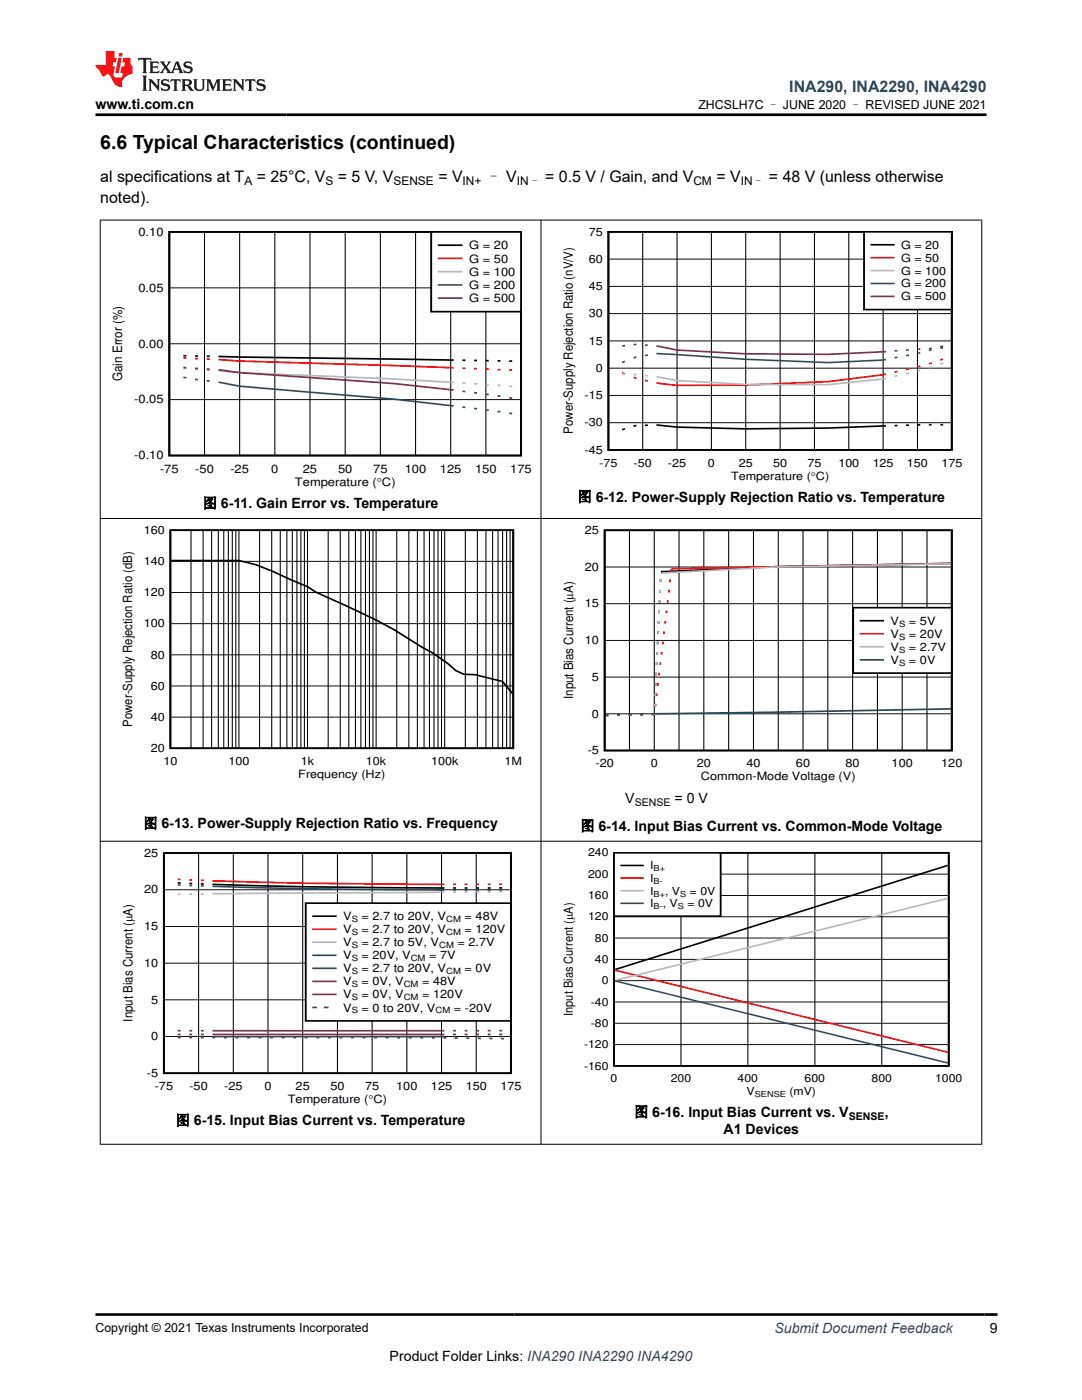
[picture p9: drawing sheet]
<svg xmlns="http://www.w3.org/2000/svg" width="216mm" height="279mm" viewBox="0 0 216 279" stroke-linecap="round" stroke-linejoin="round" font-family="sans-serif">
<defs><g id="words">
<text font-size="3.9" x="20" y="29.8">6.6 Typical Characteristics (continued)</text>
<text font-size="3.2" fill="#00f" x="157.5" y="18.3">INA290, INA2290, INA4290</text>
<g font-size="3.2">
<text x="20" y="40.5">noted).</text>
<text x="20" y="36.3">al specifications at T</text>
<text x="51.2" y="36.3">= 25°C, V</text>
<text x="67.4" y="36.3">= 5 V, V</text>
<text x="87.5" y="36.3">= V</text>
<text x="97" y="36.3">– V</text>
<text x="108.8" y="36.3">= 0.5 V / Gain, and V</text>
<text x="142.9" y="36.3">= V</text>
<text x="153.4" y="36.3">= 48 V (unless otherwise</text>
</g>
<g font-size="2.8">
<text x="19" y="21.7">www.ti.com.cn</text>
<text x="40.5" y="101.4">图 6-11. Gain Error vs. Temperature</text>
<text x="115.3" y="100.1">图 6-12. Power-Supply Rejection Ratio vs. Temperature</text>
<text x="124.8" y="160.3">V</text>
<text x="134.6" y="160.3">= 0 V</text>
<text x="28.6" y="165.3">图 6-13. Power-Supply Rejection Ratio vs. Frequency</text>
<text x="115.8" y="165.8">图 6-14. Input Bias Current vs. Common-Mode Voltage</text>
<text x="35.1" y="224.6">图 6-15. Input Bias Current vs. Temperature</text>
<text x="126.5" y="222.9">图 6-16. Input Bias Current vs. V</text>
<text x="144.4" y="226.3">A1 Devices</text>
<text x="176.5" y="222.9">,</text>
<text x="197.5" y="266.1">9</text>
<text x="77.8" y="271.7">Product Folder Links: INA290 INA2290 INA4290</text>
</g>
<text font-size="2.8" fill="#00f" x="154.5" y="266.1">Submit Document Feedback</text>
<text font-size="2.6" x="24.4" y="76" transform="rotate(-90 24.4 76)">Gain Error (%)</text>
<g font-size="2.5">
<text x="139.3" y="21.8">ZHCSLH7C – JUNE 2020 – REVISED JUNE 2021</text>
<text x="114.3" y="86.5" transform="rotate(-90 114.3 86.5)">Power-Supply Rejection Ratio (nV/V)</text>
<text x="114.4" y="139.5" transform="rotate(-90 114.4 139.5)">Input Bias Current (PA)</text>
<text x="26.4" y="145" transform="rotate(-90 26.4 145)">Power-Supply Rejection Ratio (dB)</text>
<text x="26.4" y="203.9" transform="rotate(-90 26.4 203.9)">Input Bias Current (PA)</text>
<text x="114.3" y="202.8" transform="rotate(-90 114.3 202.8)">Input Bias Current (PA)</text>
<text x="19" y="265.8">Copyright © 2021 Texas Instruments Incorporated</text>
</g>
<g font-size="2.4">
<text x="48.8" y="36.9">A</text>
<text x="64.9" y="36.9">S</text>
<text x="78.5" y="36.9">SENSE</text>
<text x="92.3" y="36.9">IN+</text>
<text x="103.1" y="36.9">IN–</text>
<text x="138.4" y="36.9">CM</text>
<text x="147.8" y="36.9">IN–</text>
</g>
<g font-size="2.3">
<text x="27.6" y="47">0.10</text>
<text x="117.5" y="47">75</text>
<text x="93.6" y="49.8">G = 20</text>
<text x="93.6" y="52.4">G = 50</text>
<text x="117.5" y="52.4">60</text>
<text x="179.8" y="49.6">G = 20</text>
<text x="179.8" y="52.2">G = 50</text>
<text x="27.6" y="58.2">0.05</text>
<text x="93.6" y="55">G = 100</text>
<text x="93.6" y="57.7">G = 200</text>
<text x="117.5" y="57.9">45</text>
<text x="179.8" y="54.8">G = 100</text>
<text x="179.8" y="57.4">G = 200</text>
<text x="179.8" y="60">G = 500</text>
<text x="93.6" y="60.3">G = 500</text>
<text x="117.5" y="63.3">30</text>
<text x="27.6" y="69.4">0.00</text>
<text x="117.5" y="68.8">15</text>
<text x="118.9" y="74.2">0</text>
<text x="26.8" y="80.5">-0.05</text>
<text x="116.7" y="79.7">-15</text>
<text x="116.7" y="85.1">-30</text>
<text x="26.8" y="91.7">-0.10</text>
<text x="31.9" y="94.3">-75</text>
<text x="38.9" y="94.3">-50</text>
<text x="46" y="94.3">-25</text>
<text x="54.1" y="94.3">0</text>
<text x="60.4" y="94.3">25</text>
<text x="67.5" y="94.3">50</text>
<text x="74.5" y="94.3">75</text>
<text x="80.8" y="94.3">100</text>
<text x="87.8" y="94.3">125</text>
<text x="94.8" y="94.3">150</text>
<text x="101.8" y="94.3">175</text>
<text x="116.7" y="90.5">-45</text>
<text x="119.6" y="93.1">-75</text>
<text x="126.4" y="93.1">-50</text>
<text x="133.3" y="93.1">-25</text>
<text x="141.3" y="93.1">0</text>
<text x="145.9" y="95.7">Temperature (qC)</text>
<text x="147.4" y="93.1">25</text>
<text x="154.3" y="93.1">50</text>
<text x="161.1" y="93.1">75</text>
<text x="167.3" y="93.1">100</text>
<text x="174.1" y="93.1">125</text>
<text x="181" y="93.1">150</text>
<text x="187.8" y="93.1">175</text>
<text x="58.9" y="97">Temperature (qC)</text>
<text x="28.7" y="106.6">160</text>
<text x="116.7" y="106.6">25</text>
<text x="28.7" y="112.8">140</text>
<text x="116.7" y="113.9">20</text>
<text x="28.7" y="119">120</text>
<text x="28.7" y="125.2">100</text>
<text x="116.7" y="121.2">15</text>
<text x="177.7" y="124.7">V</text>
<text x="181.4" y="124.7">= 5V</text>
<text x="30.1" y="131.4">80</text>
<text x="116.7" y="128.6">10</text>
<text x="177.7" y="127.3">V</text>
<text x="177.7" y="129.9">V</text>
<text x="181.4" y="127.3">= 20V</text>
<text x="181.4" y="129.9">= 2.7V</text>
<text x="30.1" y="137.6">60</text>
<text x="118.1" y="135.9">5</text>
<text x="177.7" y="132.5">V</text>
<text x="181.4" y="132.5">= 0V</text>
<text x="30.1" y="143.9">40</text>
<text x="118.1" y="143.2">0</text>
<text x="30.1" y="150.1">20</text>
<text x="32.6" y="152.6">10</text>
<text x="45.6" y="152.6">100</text>
<text x="59.5" y="155.2">Frequency (Hz)</text>
<text x="60" y="152.6">1k</text>
<text x="73" y="152.6">10k</text>
<text x="86" y="152.6">100k</text>
<text x="100.7" y="152.6">1M</text>
<text x="117.3" y="150.5">-5</text>
<text x="118.8" y="153.1">-20</text>
<text x="129.9" y="153.1">0</text>
<text x="139" y="153.1">20</text>
<text x="139.8" y="155.7">Common-Mode Voltage (V)</text>
<text x="148.9" y="153.1">40</text>
<text x="158.8" y="153.1">60</text>
<text x="168.7" y="153.1">80</text>
<text x="177.9" y="153.1">100</text>
<text x="187.8" y="153.1">120</text>
<text x="28.8" y="171">25</text>
<text x="28.8" y="178.3">20</text>
<text x="28.8" y="185.6">15</text>
<text x="68.5" y="183.7">V</text>
<text x="72.1" y="183.7">= 2.7 to 20V, V</text>
<text x="92.7" y="183.7">= 48V</text>
<text x="68.5" y="186.3">V</text>
<text x="68.5" y="188.9">V</text>
<text x="68.5" y="191.5">V</text>
<text x="72.1" y="186.3">= 2.7 to 20V, V</text>
<text x="72.1" y="188.9">= 2.7 to 5V, V</text>
<text x="72.1" y="191.5">= 20V, V</text>
<text x="85.6" y="191.5">= 7V</text>
<text x="91.3" y="188.9">= 2.7V</text>
<text x="92.7" y="186.3">= 120V</text>
<text x="28.8" y="193">10</text>
<text x="68.5" y="194.1">V</text>
<text x="68.5" y="196.7">V</text>
<text x="72.1" y="194.1">= 2.7 to 20V, V</text>
<text x="72.1" y="196.7">= 0V, V</text>
<text x="84.2" y="196.7">= 48V</text>
<text x="92.7" y="194.1">= 0V</text>
<text x="30.2" y="200.3">5</text>
<text x="68.5" y="199.3">V</text>
<text x="68.5" y="201.9">V</text>
<text x="72.1" y="199.3">= 0V, V</text>
<text x="72.1" y="201.9">= 0 to 20V, V</text>
<text x="84.2" y="199.3">= 120V</text>
<text x="90.6" y="201.9">= -20V</text>
<text x="30.2" y="207.6">0</text>
<text x="29.3" y="214.9">-5</text>
<text x="30.9" y="217.5">-75</text>
<text x="37.8" y="217.5">-50</text>
<text x="44.7" y="217.5">-25</text>
<text x="52.8" y="217.5">0</text>
<text x="57.4" y="220.1">Temperature (qC)</text>
<text x="59" y="217.5">25</text>
<text x="65.9" y="217.5">50</text>
<text x="72.8" y="217.5">75</text>
<text x="79.1" y="217.5">100</text>
<text x="86" y="217.5">125</text>
<text x="92.9" y="217.5">150</text>
<text x="99.8" y="217.5">175</text>
</g>
<g font-size="2.2">
<text x="117.4" y="170.9">240</text>
<text x="129.7" y="173.5">I</text>
<text x="117.4" y="179.4">160</text>
<text x="117.4" y="175.2">200</text>
<text x="129.7" y="176">I</text>
<text x="129.7" y="178.5">I</text>
<text x="132.7" y="178.5">, V</text>
<text x="137.6" y="178.5">= 0V</text>
<text x="117.4" y="183.7">120</text>
<text x="129.7" y="181.1">I</text>
<text x="132.2" y="181.1">, V</text>
<text x="137.2" y="181.1">= 0V</text>
<text x="118.7" y="187.9">80</text>
<text x="118.7" y="192.2">40</text>
<text x="120.1" y="196.4">0</text>
<text x="117.9" y="200.7">-40</text>
<text x="116.5" y="209.2">-120</text>
<text x="117.9" y="204.9">-80</text>
<text x="116.5" y="213.4">-160</text>
<text x="121.8" y="216">0</text>
<text x="133.8" y="216">200</text>
<text x="147.2" y="216">400</text>
<text x="160.6" y="216">600</text>
<text x="173.9" y="216">800</text>
<text x="186.6" y="216">1000</text>
<text x="149" y="218.5">V</text>
<text x="157.5" y="218.5">(mV)</text>
</g>
<g font-size="2.1">
<text x="126.6" y="160.9">SENSE</text>
<text x="169.4" y="223.5">SENSE</text>
</g>
<g font-size="1.7">
<text x="179.4" y="125.1">S</text>
<text x="179.4" y="127.7">S</text>
<text x="179.4" y="130.3">S</text>
<text x="179.4" y="132.9">S</text>
<text x="130.4" y="173.9">B+</text>
<text x="130.4" y="176.4">B-</text>
<text x="130.4" y="178.9">B+</text>
<text x="135.7" y="178.9">S</text>
<text x="70.2" y="184">S</text>
<text x="89" y="184">CM</text>
<text x="130.4" y="181.4">B-</text>
<text x="135.3" y="181.4">S</text>
<text x="70.2" y="186.6">S</text>
<text x="70.2" y="189.3">S</text>
<text x="70.2" y="191.9">S</text>
<text x="82" y="191.9">CM</text>
<text x="87.6" y="189.3">CM</text>
<text x="89" y="186.6">CM</text>
<text x="70.2" y="194.5">S</text>
<text x="70.2" y="197.1">S</text>
<text x="80.6" y="197.1">CM</text>
<text x="89" y="194.5">CM</text>
<text x="70.2" y="199.7">S</text>
<text x="70.2" y="202.3">S</text>
<text x="80.6" y="199.7">CM</text>
<text x="86.9" y="202.3">CM</text>
<text x="150.6" y="218.9">SENSE</text>
</g>
</g></defs>
<path d="M33.8 46.3h70.2v44.6h-70.2zM36.6 71h.6M38.9 71.1h.6M41.3 71.1h.5M43.6 71.1h.1M43.6 71.1l46.9 .8M92.3 71.9h.6M94.6 71.9h.6M96.9 72h.6M99.3 72h.6M101.6 72.1h.6" fill="none" stroke="#000" stroke-width=".36"/>
<path d="M33.8 57.4h70.2M40.8 46.3v44.6M47.8 46.3v44.6M54.8 46.3v44.6M61.9 46.3v44.6M68.9 46.3v44.6M75.9 46.3v44.6M82.9 46.3v44.6M89.9 46.3v44.6M97 46.3v44.6M33.8 79.8h70.2M33.8 68.6h70.2" fill="none" stroke="#000" stroke-width=".2"/>
<path d="M36.6 71.4h.6M38.9 71.5l.6 .1M41.3 71.7h.5M43.6 71.8h.1M43.6 71.8l4.2 .3 42.7 1.3M92.3 73.5h.6M94.6 73.6h.6M96.9 73.7h.6M99.3 73.7l.6 .1M101.6 73.9h.6" fill="none" stroke="#f00" stroke-width=".36"/>
<path d="M36.6 73.5l.6 .1M38.9 73.7h.6M41.3 73.9h.5M43.6 74h.1M43.6 74l4.2 .4a1282.4 1282.4 0 0 1 42.7 1.9M92.3 76.4l.6 .1M94.6 76.6h.6M96.9 76.7l.6 .1M99.3 76.9h.6M101.6 77.1h.6" fill="none" stroke="#b8b8b8" stroke-width=".36"/>
<path d="M36.6 75.3l.6 .1M38.9 75.7l.6 .1M41.3 76l.5 .1M43.6 76.3h.1M43.6 76.3l4.2 .8 30.9 2.6 11.8 1.3M92.3 81.2l.6 .1M94.6 81.5l.6 .1M96.9 81.8l.6 .1M99.3 82.1l.6 .1M101.6 82.5l.6 .1" fill="none" stroke="#295c75" stroke-width=".36"/>
<path d="M36.6 73.3l.6 .1M38.9 73.5l.6 .1M41.3 73.7h.5M43.6 73.8h.1M43.6 73.8l4.2 .6 30.9 2.2 11.8 1.3M92.3 78.1l.6 .1M94.6 78.4h.6M96.9 78.7h.6M99.3 79l.6 .1M101.6 79.4l.6 .1" fill="none" stroke="#68275f" stroke-width=".36"/>
<path d="M86 46.3h18v15.9h-18z" fill-rule="evenodd" fill="#fff"/>
<path d="M86 46.3h18v15.9h-18zM87.6 48.9h4.5" fill="none" stroke="#000" stroke-width=".36"/>
<path d="M87.6 51.6h4.5" fill="none" stroke="#f00" stroke-width=".36"/>
<path d="M87.6 54.2h4.5" fill="none" stroke="#b8b8b8" stroke-width=".36"/>
<path d="M87.6 56.9h4.5" fill="none" stroke="#295c75" stroke-width=".36"/>
<path d="M87.6 59.5h4.5" fill="none" stroke="#68275f" stroke-width=".36"/>
<path d="M121.4 46.3h68.5v43.5h-68.5zM124.7 85.6l-.6 .2M127 84.9l-.6 .2M129.3 84.9h-.6M131 84.8h.1M131 84.8l4.1 .4a472.7 472.7 0 0 0 41.7-.2M179.1 84.9h-.6M181.3 84.9h-.5M183.6 84.8h-.5M185.3 84.8h.6M187.6 84.8h.6" fill="none" stroke="#000" stroke-width=".35"/>
<g fill="none" stroke="#000" stroke-width=".2">
<path d="M121.4 57.2h68.5M121.4 51.7h68.5M128.2 46.3v43.5M135.1 46.3v43.5M142 46.3v43.5M148.8 46.3v43.5M155.7 46.3v43.5M162.5 46.3v43.5M169.4 46.3v43.5M176.2 46.3v43.5M183.1 46.3v43.5M121.4 78.9h68.5"/>
<path d="M121.4 73.5h68.5M121.4 68h68.5M121.4 62.6h68.5M121.4 84.4h68.5"/>
</g>
<path d="M124.1 74.4l.6 .2M126.4 75.3l.6 .2M128.7 75.9l.6 .1M131 76.4h.1M176.8 74.7l-11.5 1.5-16.5 .6-13.7 .1-4.1-.5M179.1 74.1l-.6 .2M181.3 73.6l-.5 .1M183.6 73.1l-.5 .1M185.9 72.4l-.6 .2M188.2 71.7l-.6 .2" fill="none" stroke="#f00" stroke-width=".35"/>
<path d="M124.1 74.7h.6M126.4 74.8h.6M128.7 75h.6M131 75.2h.1M131 75.2l4.1 .8 13.7 .7 16.5 .1 11.5-1.3M179.1 75l-.6 .1M181.3 74.5l-.5 .1M183.6 73.9l-.5 .2M185.9 73.2l-.6 .2M188.2 72.5l-.6 .2" fill="none" stroke="#b8b8b8" stroke-width=".35"/>
<path d="M124.7 72.1l-.6 .2M127 71.2l-.6 .2M129.3 70.9l-.6 .1M131 70.6h.1M131 70.6l17.8 1.1 16.5 .7 11.5-.7M179.1 71.3l-.6 .1M181.3 70.9l-.5 .1M183.6 70.4l-.5 .1M185.9 69.8l-.6 .2M188.2 69.1l-.6 .1" fill="none" stroke="#295c75" stroke-width=".35"/>
<path d="M124.7 69l-.6 .1M127 68.8h-.6M128.7 68.9h.6M131 69h.1M131 69l4.1 .9a272.3 272.3 0 0 0 41.7 .3M179.1 70h-.6M181.3 69.8l-.5 .1M183.6 69.7h-.5M185.9 69.5l-.6 .1M188.2 69.4l-.6 .1" fill="none" stroke="#68275f" stroke-width=".35"/>
<path d="M172.4 46.3h17.5v15.5h-17.5z" fill-rule="evenodd" fill="#fff"/>
<g fill="none" stroke="#000" stroke-width=".35">
<path d="M172.4 46.3h17.5v15.5h-17.5zM173.9 48.8h4.4M120.7 105.8h69.2v44h-69.2zM131.6 119.8v.5M131.7 117.7v.5M131.8 115.7v.5M189.7 112.4l-35.4 .7-22.4 1M130.8 138.4l-.1 .5M130.8 136.3v.5M130.9 134.3v.5M131 132.2v.5M131.1 130.1v.5"/>
<path d="M131.2 128.1v.5M131.3 126v.5M131.4 123.9v.5M131.5 121.9v.5M121.4 142.7l-.6 .1M123.7 142.7h-.6M126 142.7h-.6M128.3 142.6h-.6M130.6 142.5l-.5 .1M130.7 140.5l-.1 .5"/>
</g>
<g fill="none" stroke="#f00" stroke-width=".35">
<path d="M173.9 51.4h4.4M133.3 119.8l-.1 .5M133.5 117.7l-.1 .5M133.8 115.7l-.1 .5M134 113.6l-.1 .5M189.7 112.4l-55.7 1.1M131.1 138.4l-.1 .5M131.3 136.3l-.1 .5M131.5 134.3v.5M131.8 132.2l-.1 .5M132 130.1v.5M132.3 128.1l-.1 .5"/>
<path d="M132.5 126v.5M132.8 123.9l-.1 .5M133 121.9v.5M121.4 142.8h-.6M123.7 142.7h-.6M126 142.7h-.6M128.3 142.6h-.6M130.6 142.5l-.5 .1M130.8 140.5v.5"/>
</g>
<g fill="none" stroke="#b8b8b8" stroke-width=".35">
<path d="M173.9 54h4.4M131.6 119.8v.5M131.7 117.7v.5M131.8 115.7v.5M189.7 112.5l-35.4 .7-22.4 1.2M130.8 138.4l-.1 .5M130.9 136.3l-.1 .5M130.9 134.3v.5M131.1 132.2l-.1 .5M131.1 130.1v.5M131.2 128.1v.5M131.3 126v.5"/>
<path d="M131.4 123.9v.5M131.5 121.9v.5M121.4 142.8h-.6M123.7 142.7h-.6M126 142.7h-.6M128.3 142.6h-.6M130.6 142.5l-.5 .1M130.7 140.5l-.1 .5"/>
</g>
<path d="M173.9 56.6h4.4" fill="none" stroke="#295c75" stroke-width=".35"/>
<path d="M173.9 59.2h4.4" fill="none" stroke="#68275f" stroke-width=".35"/>
<path d="M34 105.8h68.4v43.5h-68.4zM34.2 111.9h13.5l3.4 .8 10.3 4.4 1.6 1.1 5.4 2.4a97.5 97.5 0 0 1 15.8 8.6l2.2 1.2 2.9 2 1.6 1.4 1.6 .8h2.3l5.5 1.4 1.9 2.4" fill="none" stroke="#000" stroke-width=".34"/>
<g fill="none" stroke="#000" stroke-width=".2">
<path d="M34 118.3h68.4M34 112h68.4M38.1 105.8v43.5M40.5 105.8v43.5M42.2 105.8v43.5M43.6 105.8v43.5M44.6 105.8v43.5M45.6 105.8v43.5M46.4 105.8v43.5M47.1 105.8v43.5M47.7 105.8v43.5M51.8 105.8v43.5"/>
<path d="M54.2 105.8v43.5M55.9 105.8v43.5M57.2 105.8v43.5M58.3 105.8v43.5M59.2 105.8v43.5M60 105.8v43.5M60.7 105.8v43.5M61.4 105.8v43.5M65.5 105.8v43.5M67.9 105.8v43.5M69.6 105.8v43.5M70.9 105.8v43.5"/>
<path d="M72 105.8v43.5M72.9 105.8v43.5M73.7 105.8v43.5M74.4 105.8v43.5M75 105.8v43.5M79.2 105.8v43.5M81.6 105.8v43.5M83.3 105.8v43.5M84.6 105.8v43.5M85.7 105.8v43.5M86.6 105.8v43.5M87.4 105.8v43.5"/>
<path d="M88.1 105.8v43.5M88.7 105.8v43.5M92.8 105.8v43.5M95.3 105.8v43.5M97 105.8v43.5M98.3 105.8v43.5M99.4 105.8v43.5M100.3 105.8v43.5M101.1 105.8v43.5M101.8 105.8v43.5M120.7 113.2h69.2M125.6 105.8v44"/>
<path d="M130.6 105.8v44M135.5 105.8v44M140.4 105.8v44M145.4 105.8v44M150.3 105.8v44M155.3 105.8v44M160.2 105.8v44M165.2 105.8v44M170.1 105.8v44M175.1 105.8v44M180 105.8v44M185 105.8v44"/>
<path d="M34 136.9h68.4M34 130.7h68.4M34 124.5h68.4M120.7 135.1h69.2M120.7 127.8h69.2M120.7 120.5h69.2M34 143.1h68.4M120.7 142.5h69.2"/>
</g>
<path d="M121.4 142.7l-.6 .1M123.7 142.7h-.6M126 142.6h-.6M128.3 142.5h-.6M189.7 141.5l-59.6 1" fill="none" stroke="#105465" stroke-width=".35"/>
<path d="M170.2 121.3h19.7v13h-19.7z" fill-rule="evenodd" fill="#fff"/>
<g fill="none" stroke="#000" stroke-width=".35">
<path d="M170.2 121.3h19.7v13h-19.7zM171.7 123.9h4.5M32.7 170.2h69.3v44h-69.3zM35.5 176.2h.5M37.8 176.3h.6M40.1 176.4h.6M42.4 176.5h.1M42.4 176.5a1305.6 1305.6 0 0 0 46.3 .7M90.4 177.2h.6M92.7 177.2h.6M95 177.2h.6M97.3 177.2h.6"/>
<path d="M99.6 177.2h.6"/>
</g>
<path d="M171.7 126.5h4.5M35.5 175.5h.5M37.8 175.6h.6M40.1 175.7h.6M42.4 175.8h.1M42.4 175.8a1272.3 1272.3 0 0 0 46.3 .7M90.4 176.5h.6M92.7 176.5h.6M95 176.5h.6M97.3 176.5h.6M100.2 176.5h-.6" fill="none" stroke="#f00" stroke-width=".35"/>
<path d="M171.7 129.1h4.5M36 178.5h-.5M38.4 178.4h-.6M40.7 178.4h-.6M42.4 178.4h.1M88.7 178.1l-46.3 .3M90.4 178h.6M93.3 178h-.6M95.6 178h-.6M97.9 178h-.6M99.6 177.9h.6" fill="none" stroke="#b8b8b8" stroke-width=".35"/>
<path d="M171.7 131.7h4.5" fill="none" stroke="#105465" stroke-width=".35"/>
<g fill="none" stroke="#000" stroke-width=".2">
<path d="M32.7 177.6h69.3M39.6 170.2v44M46.6 170.2v44M53.5 170.2v44M60.4 170.2v44M67.3 170.2v44M74.3 170.2v44M81.2 170.2v44M88.1 170.2v44M95 170.2v44M32.7 199.5h69.3M32.7 192.2h69.3"/>
<path d="M32.7 184.9h69.3M32.7 206.9h69.3"/>
</g>
<path d="M35.5 176.6h.5M37.8 176.7h.6M40.1 176.8h.6M42.4 176.9h.1M42.4 176.9a1316.4 1316.4 0 0 0 46.3 .7M90.4 177.6h.6M92.7 177.6h.6M95 177.6h.6M97.3 177.6h.6M99.6 177.6h.6" fill="none" stroke="#295c75" stroke-width=".35"/>
<path d="M35.5 206.9h.5M37.8 206.9h.6M40.1 206.9h.6M42.4 206.9h.1M42.4 206.9h46.3M90.4 206.9h.6M92.7 206.9h.6M95 206.9h.6M97.3 206.9h.6M99.6 206.9h.6" fill="none" stroke="#286b48" stroke-width=".35"/>
<path d="M35.5 206.4h.5M37.8 206.4h.6M40.1 206.4h.6M42.4 206.4h.1M42.4 206.4h46.3M90.4 206.4h.6M92.7 206.4h.6M95 206.4h.6M97.3 206.4h.6M99.6 206.4h.6" fill="none" stroke="#9d3939" stroke-width=".35"/>
<path d="M35.5 205.7h.5M37.8 205.7h.6M40.1 205.7h.6M42.4 205.7h.1M42.4 205.7h46.3M90.4 205.7h.6M92.7 205.7h.6M95 205.7h.6M97.3 205.7h.6M100.2 205.7h-.6" fill="none" stroke="#68275f" stroke-width=".35"/>
<g fill="none" stroke="#6b5028" stroke-width=".35">
<path d="M35.5 207.1h.5M37.8 207.1h.6M40.1 207.1h.6M42.4 207.1h.6M44.7 207.1h.6M47 207.1h.6M49.3 207.1h.6M51.6 207.1h.6M53.9 207.1h.6M56.2 207.1h.6M58.5 207.1h.6M60.8 207.1h.6"/>
<path d="M63.1 207.1h.6M65.4 207.1h.6M67.7 207.1h.6M70 207.1h.6M72.3 207.1h.6M74.6 207.1h.6M77 207.1h.5M79.3 207.1h.5M81.6 207.1h.5M83.9 207.1h.5M86.2 207.1h.5M88.5 207.1h.5"/>
<path d="M90.8 207.2h.6M93.1 207.2h.6M95.4 207.2h.6M97.7 207.3h.6M100 207.3h.6"/>
</g>
<path d="M61 180.2h41v23.5h-41z" fill-rule="evenodd" fill="#fff"/>
<path d="M61 180.2h41v23.5h-41zM62.5 182.8h4.5" fill="none" stroke="#000" stroke-width=".35"/>
<path d="M62.5 185.4h4.5" fill="none" stroke="#f00" stroke-width=".35"/>
<path d="M62.5 188h4.5" fill="none" stroke="#b8b8b8" stroke-width=".35"/>
<path d="M62.5 190.7h4.5" fill="none" stroke="#295c75" stroke-width=".35"/>
<path d="M62.5 193.3h4.5" fill="none" stroke="#286b48" stroke-width=".35"/>
<path d="M62.5 195.9h4.5" fill="none" stroke="#9d3939" stroke-width=".35"/>
<path d="M62.5 198.5h4.5" fill="none" stroke="#68275f" stroke-width=".35"/>
<path d="M62.5 201.1h.6M64.8 201.1h.6" fill="none" stroke="#6b5028" stroke-width=".35"/>
<path d="M122.5 170.2h66.8v42.5h-66.8zM189.1 172.7l-66.4 20.8" fill="none" stroke="#000" stroke-width=".34"/>
<g fill="none" stroke="#000" stroke-width=".2">
<path d="M122.5 178.7h66.8M122.5 174.5h66.8M135.9 170.2v42.5M149.2 170.2v42.5M162.6 170.2v42.5M176 170.2v42.5M122.5 200h66.8M122.5 195.7h66.8M122.5 191.5h66.8M122.5 187.2h66.8M122.5 183h66.8M122.5 208.5h66.8"/>
<path d="M122.5 204.2h66.8"/>
</g>
<path d="M122.7 193.6l66.4 16.4" fill="none" stroke="#f00" stroke-width=".34"/>
<path d="M189.1 179.3l-66.4 16.4" fill="none" stroke="#b8b8b8" stroke-width=".34"/>
<path d="M122.7 195.8l66.4 16.3" fill="none" stroke="#295c75" stroke-width=".34"/>
<path d="M122.5 170.2h21.3v12.6h-21.3z" fill-rule="evenodd" fill="#fff"/>
<path d="M122.5 170.2h21.3v12.6h-21.3zM124 172.7h4.3" fill="none" stroke="#000" stroke-width=".34"/>
<path d="M124 175.2h4.3" fill="none" stroke="#f00" stroke-width=".34"/>
<path d="M124 177.8h4.3" fill="none" stroke="#b8b8b8" stroke-width=".34"/>
<path d="M124 180.3h4.3" fill="none" stroke="#295c75" stroke-width=".34"/>
<path d="M19.9 43.9h176.1M20 43.9v184.5M107.9 43.9v184.5M195.9 43.9v184.5M19.9 103.5h176.1M19.9 167.9h176.1M19.9 228.4h176.1" fill="none" stroke="#000" stroke-width=".2"/>
<path d="M27.7 11.6l-.2 .5 .5-.2h.6v.1v2.2l-.2 .4h1l-.2-.4v-2.2v-.1h.5l.5 .2-.1-.5zM29.8 12.3l.2 .4v1.5l-.2 .4h1.9l.1-.6a1.08 1.08 0 0 1-1.3 .2v-.7h.6l.4 .2v-.7l-.4 .2h-.6v-.5l.2-.2a1 1 0 0 1 1 .3l-.1-.5zM31.8 12.3l1 1.1-1 1.2h.9l-.2-.2 .4-.8 .5 .8-.2 .2h1.6l-.2-.2 .1-.5h1l.1 .5-.1 .2h.9l-.2-.3-.8-2h-.5l-1 2.2-.8-1.1 .9-1.1h-.8l.2 .2-.5 .6-.3-.6 .1-.2zM35.2 12.7l.4 1h-.8zM36.8 12.4a.65 .65 0 0 0-.2 .7 .65 .65 0 0 0 .6 .5l.7 .1 .1 .3a.79 .79 0 0 1-.7 .4 .79 .79 0 0 1-.7-.5l.1 .7 .2-.1a.93 .93 0 0 0 1.1 .1 .93 .93 0 0 0 .4-1 1.46 1.46 0 0 0-1.2-.6l-.1-.3a1.09 1.09 0 0 1 1.2 .2l-.2-.6-.1 .1-.6-.2zM28.4 15.1l.2 .4v2.2l-.2 .4h1l-.2-.4v-2.2l.2-.4zM29.6 15.8l.2 .4v1.5l-.2 .4h.8l-.3-.4v-1.3l1.7 1.8v-2l.2-.4h-.8l.2 .2 .1 1.1-1.2-1.3zM32.3 15.9a.65 .65 0 0 0-.2 .8 .65 .65 0 0 0 .7 .4l.6 .2 .1 .2a.79 .79 0 0 1-.7 .4 .79 .79 0 0 1-.7-.5l.1 .7 .2-.1a.93 .93 0 0 0 1.1 .1 .93 .93 0 0 0 .4-.9 1.46 1.46 0 0 0-1.2-.6l-.1-.4a1.09 1.09 0 0 1 1.2 .2l-.2-.6-.1 .1-.6-.1zM34.1 15.8l-.1 .6a.63 .63 0 0 1 .7-.3l.1 1.6-.3 .4h1l-.2-.4v-1.6a.66 .66 0 0 1 .8 .3l-.1-.6zM36.2 15.8l.2 .4v1.5l-.2 .4h.9l-.2-.2v-.7h.5l.1 .2a.79 .79 0 0 0 1.2 .6l-1-.9a.61 .61 0 0 0 .6-.6 .61 .61 0 0 0-.5-.7zM36.9 16.1h.2a.47 .47 0 0 1 .5 .1 .47 .47 0 0 1 .1 .5l-.2 .1-.6 .1zM38.5 15.8l.2 .2a2.27 2.27 0 0 0 .4 2 1.04 1.04 0 0 0 1.7-.7v-1.3l.2-.2h-.8l.2 .4v1.1a.6 .6 0 0 1-.6 .6 .6 .6 0 0 1-.6-.6v-1.1l.3-.4zM41.1 15.8l.2 .4v1.5l-.2 .4h.7l-.2-.4v-1.4l.9 1.9 .8-1.9v1.4l-.2 .4h1l-.3-.4v-1.5l.3-.4h-.8l-.7 1.5-.7-1.5zM44.3 15.8l.2 .4v1.5l-.2 .4h1.9l.1-.6a1.09 1.09 0 0 1-1.3 .2v-.7h.6l.4 .2v-.6l-.4 .2h-.6v-.6l.2-.1a1.01 1.01 0 0 1 1 .3l-.1-.6zM46.4 15.8l.3 .4v1.5l-.3 .4h.8l-.2-.4v-1.3l1.6 1.8v-2l.2-.4h-.7l.2 .2v1.1l-1.2-1.3zM49 15.8l-.1 .6a.63 .63 0 0 1 .8-.3v1.6l-.3 .4h1l-.2-.4v-1.6a.66 .66 0 0 1 .8 .3l-.1-.6zM51.4 15.9a.65 .65 0 0 0-.2 .8 .65 .65 0 0 0 .6 .4l.6 .2 .2 .2a.79 .79 0 0 1-.8 .4 .79 .79 0 0 1-.6-.5l.1 .7 .2-.1a.93 .93 0 0 0 1 .1 .93 .93 0 0 0 .5-.9 1.46 1.46 0 0 0-1.3-.6l-.1-.4a1.09 1.09 0 0 1 1.3 .2l-.2-.6-.2 .1-.5-.1z" fill="#231f20"/>
<path d="M21.1 10.2v2.8h-2.1l.1 .3 .9 1a.95 .95 0 0 0 .9 .9 .59 .59 0 0 1 .6-.4 .59 .59 0 0 1 .5 .4l.4 .7a1.59 1.59 0 0 0 2.1 1.4 1.61 1.61 0 0 1 1-2.3l1-.3-.1-1.5a1.59 1.59 0 0 1-.4-1.7h-1.4l-.2 .9h.5l-.1 .9h-.5l-.2 1v.2l.4 .1-.2 .9h-.6a.73 .73 0 0 1-1.1-.7l.3-1.5h-.5l.2-.9h.5l.2-.9h-.5v-1.3zM23.6 11.5l-.6 3.1h.7l.6-3.1zM23.8 10.6l-.1 .6h.7l.1-.6z" fill="#ed1c24"/>
<path d="M19 22.9h177.8M19.1 262.3h179.9" fill="none" stroke="#000" stroke-width=".53"/>
<use href="#words"/>
</svg>
